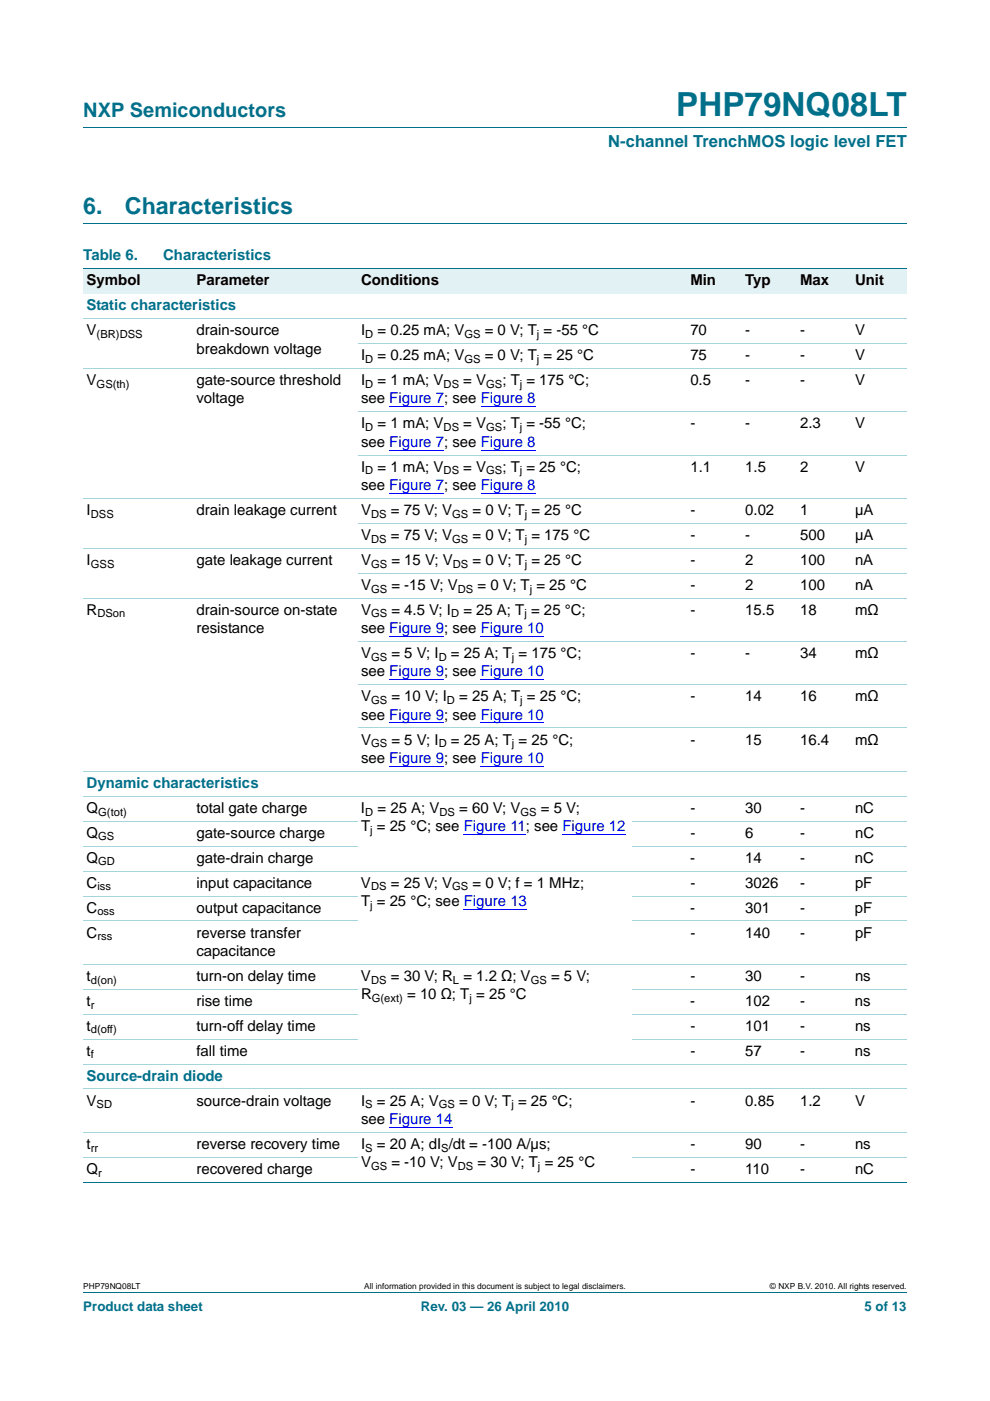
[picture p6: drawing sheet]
<svg xmlns="http://www.w3.org/2000/svg" width="210mm" height="297mm" viewBox="0 0 210 297" stroke-linecap="round" stroke-linejoin="round" font-family="sans-serif">
<defs><g id="words">
<text font-size="7" fill="#00708a" x="143.4" y="24.6">PHP79NQ08LT</text>
<g font-size="4.9" fill="#00708a">
<text x="17.7" y="45.4">6.</text>
<text x="26.5" y="45.4">Characteristics</text>
</g>
<text font-size="4.2" fill="#00708a" x="17.7" y="24.9">NXP Semiconductors</text>
<text font-size="3.5" fill="#00708a" x="129" y="31.1">N-channel TrenchMOS logic level FET</text>
<g font-size="3.2" fill="#00708a">
<text x="17.7" y="55.2">Table 6.</text>
<text x="34.6" y="55.2">Characteristics</text>
<text x="18.4" y="65.8">Static characteristics</text>
<text x="18.4" y="167">Dynamic characteristics</text>
<text x="18.4" y="229.1">Source-drain diode</text>
</g>
<g font-size="3.2">
<text x="18.4" y="60.5">Symbol</text>
<text x="41.7" y="60.5">Parameter</text>
<text x="76.6" y="60.5">Conditions</text>
<text x="146.4" y="60.5">Min</text>
<text x="158.1" y="60.5">Typ</text>
<text x="169.7" y="60.5">Max</text>
<text x="181.4" y="60.5">Unit</text>
<text x="18.4" y="71.1">V</text>
<text x="41.7" y="71.1">drain-source</text>
<text x="76.6" y="71.1">I</text>
<text x="80.1" y="71.1">= 0.25 mA; V</text>
<text x="102.8" y="71.1">= 0 V; T = -55 °C</text>
<text x="146.4" y="71.1">70</text>
<text x="158.1" y="71.1">-</text>
<text x="169.7" y="71.1">-</text>
<text x="181.4" y="71.1">V</text>
<text x="41.7" y="75">breakdown voltage</text>
<text x="76.6" y="76.4">I</text>
<text x="80.1" y="76.4">= 0.25 mA; V</text>
<text x="102.8" y="76.4">= 0 V; T = 25 °C</text>
<text x="146.4" y="76.4">75</text>
<text x="158.1" y="76.4">-</text>
<text x="169.7" y="76.4">-</text>
<text x="181.4" y="76.4">V</text>
<text x="18.4" y="81.7">V</text>
<text x="41.7" y="81.7">gate-source threshold</text>
<text x="76.6" y="81.7">I</text>
<text x="80.1" y="81.7">= 1 mA; V</text>
<text x="98.3" y="81.7">= V</text>
<text x="106.6" y="81.7">; T = 175 °C;</text>
<text x="146.4" y="81.7">0.5</text>
<text x="158.1" y="81.7">-</text>
<text x="169.7" y="81.7">-</text>
<text x="181.4" y="81.7">V</text>
<text x="41.7" y="85.5">voltage</text>
<text x="76.6" y="85.5">see Figure 7; see Figure 8</text>
<text x="76.6" y="94.7">see Figure 7; see Figure 8</text>
<text x="76.6" y="90.8">I</text>
<text x="80.1" y="90.8">= 1 mA; V</text>
<text x="98.3" y="90.8">= V</text>
<text x="106.6" y="90.8">; T = -55 °C;</text>
<text x="146.4" y="90.8">-</text>
<text x="158.1" y="90.8">-</text>
<text x="169.7" y="90.8">2.3</text>
<text x="181.4" y="90.8">V</text>
<text x="76.6" y="100">I</text>
<text x="80.1" y="100">= 1 mA; V</text>
<text x="98.3" y="100">= V</text>
<text x="106.6" y="100">; T = 25 °C;</text>
<text x="146.4" y="100">1.1</text>
<text x="158.1" y="100">1.5</text>
<text x="169.7" y="100">2</text>
<text x="181.4" y="100">V</text>
<text x="76.6" y="103.9">see Figure 7; see Figure 8</text>
<text x="18.4" y="109.2">I</text>
<text x="41.7" y="109.2">drain leakage current</text>
<text x="76.6" y="109.2">V</text>
<text x="82.9" y="109.2">= 75 V; V</text>
<text x="100.2" y="109.2">= 0 V; T = 25 °C</text>
<text x="146.4" y="109.2">-</text>
<text x="158.1" y="109.2">0.02</text>
<text x="169.7" y="109.2">1</text>
<text x="181.3" y="109.2">µA</text>
<text x="18.4" y="119.8">I</text>
<text x="41.7" y="119.8">gate leakage current</text>
<text x="76.6" y="119.8">V</text>
<text x="76.6" y="114.5">V</text>
<text x="82.9" y="114.5">= 75 V; V</text>
<text x="83" y="119.8">= 15 V; V</text>
<text x="100.2" y="114.5">= 0 V; T = 175 °C</text>
<text x="100.2" y="119.8">= 0 V; T = 25 °C</text>
<text x="146.4" y="114.5">-</text>
<text x="146.4" y="119.8">-</text>
<text x="158.1" y="114.5">-</text>
<text x="158.1" y="119.8">2</text>
<text x="169.7" y="114.5">500</text>
<text x="169.7" y="119.8">100</text>
<text x="181.4" y="114.5">µA</text>
<text x="181.4" y="119.8">nA</text>
<text x="76.6" y="125.1">V</text>
<text x="83" y="125.1">= -15 V; V</text>
<text x="101.3" y="125.1">= 0 V; T = 25 °C</text>
<text x="146.4" y="125.1">-</text>
<text x="158.1" y="125.1">2</text>
<text x="169.7" y="125.1">100</text>
<text x="181.4" y="125.1">nA</text>
<text x="18.4" y="130.3">R</text>
<text x="41.7" y="130.3">drain-source on-state</text>
<text x="76.6" y="130.3">V</text>
<text x="83" y="130.3">= 4.5 V; I</text>
<text x="98.3" y="130.3">= 25 A; T = 25 °C;</text>
<text x="146.4" y="130.3">-</text>
<text x="158.1" y="130.3">15.5</text>
<text x="169.7" y="130.3">18</text>
<text x="181.4" y="130.3">mΩ</text>
<text x="41.7" y="134.2">resistance</text>
<text x="76.6" y="134.2">see Figure 9; see Figure 10</text>
<text x="76.6" y="143.4">see Figure 9; see Figure 10</text>
<text x="76.6" y="139.5">V</text>
<text x="83" y="139.5">= 5 V; I</text>
<text x="95.6" y="139.5">= 25 A; T = 175 °C;</text>
<text x="146.4" y="139.5">-</text>
<text x="158.1" y="139.5">-</text>
<text x="169.7" y="139.5">34</text>
<text x="181.4" y="139.5">mΩ</text>
<text x="76.6" y="148.7">V</text>
<text x="83" y="148.7">= 10 V; I</text>
<text x="97.4" y="148.7">= 25 A; T = 25 °C;</text>
<text x="146.4" y="148.7">-</text>
<text x="158.1" y="148.7">14</text>
<text x="169.7" y="148.7">16</text>
<text x="181.4" y="148.7">mΩ</text>
<text x="76.6" y="152.6">see Figure 9; see Figure 10</text>
<text x="76.6" y="161.8">see Figure 9; see Figure 10</text>
<text x="76.6" y="157.9">V</text>
<text x="83" y="157.9">= 5 V; I</text>
<text x="95.6" y="157.9">= 25 A; T = 25 °C;</text>
<text x="146.4" y="157.9">-</text>
<text x="158.1" y="157.9">15</text>
<text x="169.7" y="157.9">16.4</text>
<text x="181.4" y="157.9">mΩ</text>
<text x="18.4" y="172.3">Q</text>
<text x="41.7" y="172.3">total gate charge</text>
<text x="76.6" y="172.3">I</text>
<text x="80.1" y="172.3">= 25 A; V</text>
<text x="97.4" y="172.3">= 60 V; V</text>
<text x="114.7" y="172.3">= 5 V;</text>
<text x="146.4" y="172.3">-</text>
<text x="158.1" y="172.3">30</text>
<text x="169.7" y="172.3">-</text>
<text x="181.4" y="172.3">nC</text>
<text x="18.4" y="177.6">Q</text>
<text x="41.7" y="177.6">gate-source charge</text>
<text x="76.6" y="176.2">T = 25 °C; see Figure 11; see Figure 12</text>
<text x="146.4" y="177.6">-</text>
<text x="158.1" y="177.6">6</text>
<text x="169.7" y="177.6">-</text>
<text x="181.4" y="177.6">nC</text>
<text x="18.4" y="182.9">Q</text>
<text x="41.7" y="182.9">gate-drain charge</text>
<text x="146.4" y="182.9">-</text>
<text x="158.1" y="182.9">14</text>
<text x="169.7" y="182.9">-</text>
<text x="181.3" y="182.9">nC</text>
<text x="18.4" y="188.2">C</text>
<text x="41.7" y="188.2">input capacitance</text>
<text x="76.6" y="188.2">V</text>
<text x="82.9" y="188.2">= 25 V; V</text>
<text x="100.2" y="188.2">= 0 V; f = 1 MHz;</text>
<text x="146.4" y="188.2">-</text>
<text x="158.1" y="188.2">3026</text>
<text x="169.7" y="188.2">-</text>
<text x="181.4" y="188.2">pF</text>
<text x="18.4" y="193.5">C</text>
<text x="41.7" y="193.5">output capacitance</text>
<text x="76.6" y="192.1">T = 25 °C; see Figure 13</text>
<text x="146.4" y="193.5">-</text>
<text x="158.1" y="193.5">301</text>
<text x="169.7" y="193.5">-</text>
<text x="181.3" y="193.5">pF</text>
<text x="18.4" y="198.8">C</text>
<text x="41.7" y="198.8">reverse transfer</text>
<text x="41.7" y="202.7">capacitance</text>
<text x="146.4" y="198.8">-</text>
<text x="158.1" y="198.8">140</text>
<text x="169.7" y="198.8">-</text>
<text x="181.4" y="198.8">pF</text>
<text x="18.4" y="208">t</text>
<text x="41.7" y="208">turn-on delay time</text>
<text x="76.6" y="208">V</text>
<text x="82.9" y="208">= 30 V; R = 1.2 Ω; V</text>
<text x="116.9" y="208">= 5 V;</text>
<text x="146.4" y="208">-</text>
<text x="158.1" y="208">30</text>
<text x="169.7" y="208">-</text>
<text x="181.4" y="208">ns</text>
<text x="18.4" y="213.3">t</text>
<text x="41.7" y="213.3">rise time</text>
<text x="76.6" y="211.8">R</text>
<text x="86.4" y="211.8">= 10 Ω; T = 25 °C</text>
<text x="146.4" y="213.3">-</text>
<text x="158" y="213.3">102</text>
<text x="169.7" y="213.3">-</text>
<text x="181.3" y="213.3">ns</text>
<text x="18.4" y="218.5">t</text>
<text x="41.7" y="218.5">turn-off delay time</text>
<text x="146.4" y="218.5">-</text>
<text x="158.1" y="218.5">101</text>
<text x="169.7" y="218.5">-</text>
<text x="181.4" y="218.5">ns</text>
<text x="18.4" y="223.8">t</text>
<text x="41.7" y="223.8">fall time</text>
<text x="146.4" y="223.8">-</text>
<text x="158.1" y="223.8">57</text>
<text x="169.7" y="223.8">-</text>
<text x="181.3" y="223.8">ns</text>
<text x="18.4" y="234.4">V</text>
<text x="41.7" y="234.4">source-drain voltage</text>
<text x="76.6" y="234.4">I</text>
<text x="76.6" y="238.3">see Figure 14</text>
<text x="79.9" y="234.4">= 25 A; V</text>
<text x="97.4" y="234.4">= 0 V; T = 25 °C;</text>
<text x="146.4" y="234.4">-</text>
<text x="158.1" y="234.4">0.85</text>
<text x="169.7" y="234.4">1.2</text>
<text x="181.4" y="234.4">V</text>
<text x="18.4" y="243.6">t</text>
<text x="41.7" y="243.6">reverse recovery time</text>
<text x="76.6" y="243.6">I</text>
<text x="79.9" y="243.6">= 20 A; dI /dt = -100 A/µs;</text>
<text x="146.4" y="243.6">-</text>
<text x="158.1" y="243.6">90</text>
<text x="169.7" y="243.6">-</text>
<text x="181.4" y="243.6">ns</text>
<text x="18.4" y="248.9">Q</text>
<text x="41.7" y="248.9">recovered charge</text>
<text x="76.6" y="247.5">V</text>
<text x="83" y="247.5">= -10 V; V</text>
<text x="101.3" y="247.5">= 30 V; T = 25 °C</text>
<text x="146.4" y="248.9">-</text>
<text x="158.1" y="248.9">110</text>
<text x="169.7" y="248.9">-</text>
<text x="181.4" y="248.9">nC</text>
</g>
<g font-size="2.8" fill="#00708a">
<text x="17.7" y="277.9">Product data sheet</text>
<text x="89.3" y="277.9">Rev. 03 — 26 April 2010</text>
<text x="183.4" y="277.9">5 of 13</text>
</g>
<g font-size="2.4">
<text x="20.5" y="71.6">(BR)DSS</text>
<text x="77.5" y="71.6">D</text>
<text x="98.5" y="71.6">GS</text>
<text x="113.9" y="71.6">j</text>
<text x="77.5" y="76.9">D</text>
<text x="98.5" y="76.9">GS</text>
<text x="113.9" y="76.9">j</text>
<text x="20.5" y="82.2">GS(th)</text>
<text x="77.5" y="82.2">D</text>
<text x="94.1" y="82.2">DS</text>
<text x="103.1" y="82.2">GS</text>
<text x="110.3" y="82.2">j</text>
<text x="77.5" y="91.4">D</text>
<text x="94.1" y="91.4">DS</text>
<text x="103.1" y="91.4">GS</text>
<text x="110.3" y="91.4">j</text>
<text x="77.5" y="100.6">D</text>
<text x="94.1" y="100.6">DS</text>
<text x="103.1" y="100.6">GS</text>
<text x="110.3" y="100.6">j</text>
<text x="19.3" y="109.7">DSS</text>
<text x="78.7" y="109.7">DS</text>
<text x="95.9" y="109.7">GS</text>
<text x="111.3" y="109.7">j</text>
<text x="78.7" y="115">DS</text>
<text x="95.9" y="115">GS</text>
<text x="111.3" y="115">j</text>
<text x="19.3" y="120.3">GSS</text>
<text x="78.7" y="120.3">GS</text>
<text x="78.7" y="125.6">GS</text>
<text x="96" y="120.3">DS</text>
<text x="97.1" y="125.6">DS</text>
<text x="111.3" y="120.3">j</text>
<text x="112.4" y="125.6">j</text>
<text x="20.7" y="130.9">DSon</text>
<text x="78.7" y="130.9">GS</text>
<text x="95.7" y="130.9">D</text>
<text x="111.2" y="130.9">j</text>
<text x="78.7" y="140.1">GS</text>
<text x="93" y="140.1">D</text>
<text x="108.6" y="140.1">j</text>
<text x="78.7" y="149.3">GS</text>
<text x="94.8" y="149.3">D</text>
<text x="110.4" y="149.3">j</text>
<text x="78.7" y="158.4">GS</text>
<text x="93" y="158.4">D</text>
<text x="108.6" y="158.4">j</text>
<text x="20.8" y="172.9">G(tot)</text>
<text x="77.5" y="172.9">D</text>
<text x="93.2" y="172.9">DS</text>
<text x="110.4" y="172.9">GS</text>
<text x="20.8" y="178.2">GS</text>
<text x="78.5" y="176.8">j</text>
<text x="20.8" y="183.5">GD</text>
<text x="20.7" y="188.8">iss</text>
<text x="78.7" y="188.8">DS</text>
<text x="95.9" y="188.8">GS</text>
<text x="20.7" y="194.1">oss</text>
<text x="78.5" y="192.7">j</text>
<text x="20.7" y="199.4">rss</text>
<text x="19.3" y="208.5">d(on)</text>
<text x="78.7" y="208.5">DS</text>
<text x="96.1" y="208.5">L</text>
<text x="112.6" y="208.5">GS</text>
<text x="19.3" y="213.8">r</text>
<text x="78.9" y="212.4">G(ext)</text>
<text x="99.6" y="212.4">j</text>
<text x="19.3" y="219.1">d(off)</text>
<text x="19.3" y="224.4">f</text>
<text x="20.5" y="235">SD</text>
<text x="77.5" y="235">S</text>
<text x="93.1" y="235">GS</text>
<text x="108.5" y="235">j</text>
<text x="19.3" y="244.2">rr</text>
<text x="77.5" y="244.2">S</text>
<text x="93.6" y="244.2">S</text>
<text x="20.8" y="249.4">r</text>
<text x="78.7" y="248.1">GS</text>
<text x="97.1" y="248.1">DS</text>
<text x="114.1" y="248.1">j</text>
</g>
<g font-size="1.8">
<text x="17.7" y="273.3">PHP79NQ08LT</text>
<text x="77.3" y="273.3">All information provided in this document is subject to legal disclaimers.</text>
<text x="163.3" y="273.3">© NXP B.V. 2010. All rights reserved.</text>
</g>
</g></defs>
<path d="M17.7 27h174.6M17.7 47.4h174.6M17.7 273.9h174.6" fill="none" stroke="#00708a" stroke-width=".21"/>
<g fill="#e2f1f4">
<path d="M17.7 57h23.3v5.3h-23.3z"/>
<path d="M41 57h34.9v5.3h-34.9z"/>
<path d="M75.9 57h58.2v5.3h-58.2z"/>
<path d="M134.1 57h23.3v5.3h-23.3z"/>
<path d="M157.4 57h11.6v5.3h-11.6z"/>
<path d="M169 57h11.7v5.3h-11.7z"/>
<path d="M180.7 57h11.6v5.3h-11.6z"/>
</g>
<g fill="none" stroke="#00f" stroke-width=".21">
<path d="M82.6 86.3h11.6M82.6 95.4h11.6M102 86.3h11.6M102 95.4h11.6M82.6 104.6h11.6M102 104.6h11.6M82.6 134.9h11.6M102 134.9h13.4M82.6 144.1h11.6M82.6 153.3h11.6M102 144.1h13.4M102 153.3h13.4"/>
<path d="M82.6 162.5h11.6M98.4 176.9h13.1M102 162.5h13.4M119.3 176.9h13.4M98.4 192.8h13.4M82.6 239h13.4"/>
</g>
<path d="M17.7 57h174.6M17.7 250.7h174.6" fill="none" stroke="#00708a" stroke-width=".21"/>
<g fill="none" stroke="#a5d5dc" stroke-width=".21">
<path d="M17.7 67.5h174.6M17.7 78.1h174.6M75.9 72.8h116.4M75.9 87.3h116.4M75.9 96.5h116.4M17.7 105.6h174.6M17.7 116.2h174.6M75.9 110.9h116.4M17.7 126.8h174.6M75.9 121.5h116.4M75.9 136h116.4M75.9 145.2h116.4"/>
<path d="M75.9 154.3h116.4M17.7 163.5h174.6M17.7 168.8h174.6M17.7 174.1h58.2M17.7 179.4h58.2M134.1 174.1h58.2M134.1 179.4h58.2M17.7 184.7h174.6M17.7 190h58.2M17.7 195.3h58.2M134.1 190h58.2M134.1 195.3h58.2"/>
<path d="M17.7 204.4h174.6M17.7 209.7h58.2M17.7 215h58.2M134.1 209.7h58.2M134.1 215h58.2M17.7 220.3h58.2M17.7 225.6h174.6M17.7 230.9h174.6M134.1 220.3h58.2M17.7 240.1h174.6M17.7 245.4h58.2M134.1 245.4h58.2"/>
</g>
<use href="#words"/>
</svg>
